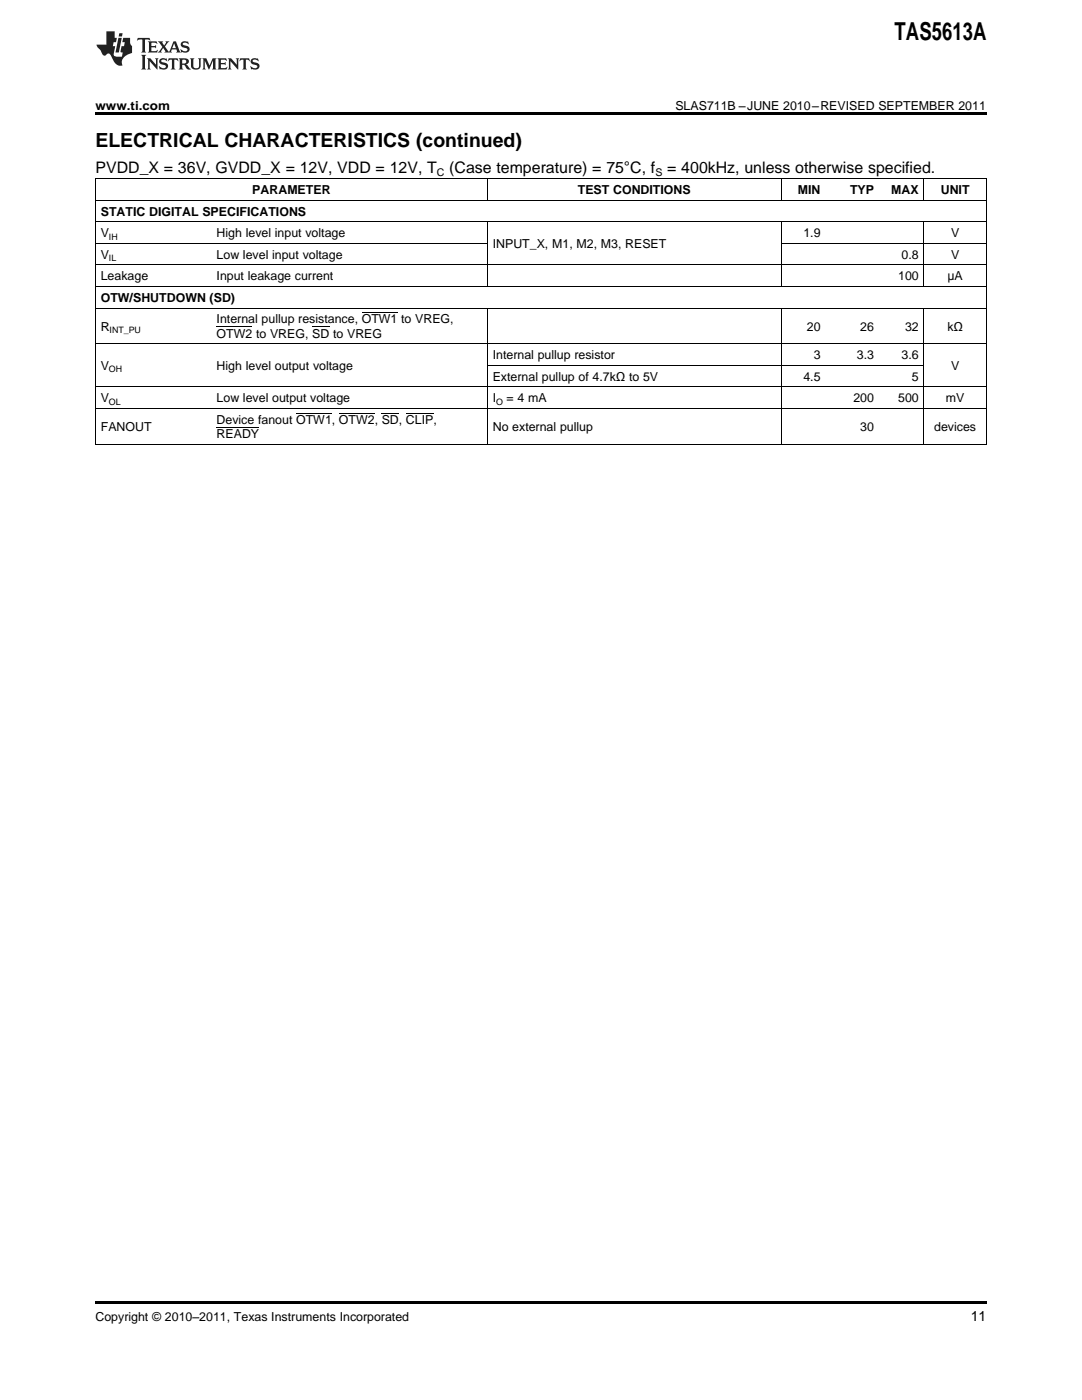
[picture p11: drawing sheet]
<svg xmlns="http://www.w3.org/2000/svg" width="216mm" height="279mm" viewBox="0 0 216 279" stroke-linecap="round" stroke-linejoin="round" font-family="sans-serif">
<defs><g id="words">
<text font-size="4.9" x="178.5" y="7.9">TAS5613A</text>
<text font-size="3.9" x="19" y="29.3">ELECTRICAL CHARACTERISTICS (continued)</text>
<g font-size="3.2">
<text x="19" y="34.4">PVDD_X = 36V, GVDD_X = 12V, VDD = 12V, T</text>
<text x="89.6" y="34.4">(Case temperature) = 75°C, f</text>
<text x="133.1" y="34.4">= 400kHz, unless otherwise specified.</text>
</g>
<text font-size="2.8" x="193.7" y="263.6">11</text>
<g font-size="2.5">
<text x="19" y="21.9">www.ti.com</text>
<text x="134.8" y="21.9">SLAS711B –JUNE 2010–REVISED SEPTEMBER 2011</text>
<text x="50.3" y="38.7">PARAMETER</text>
<text x="115.3" y="38.7">TEST CONDITIONS</text>
<text x="159.2" y="38.7">MIN</text>
<text x="169.6" y="38.7">TYP</text>
<text x="177.8" y="38.7">MAX</text>
<text x="187.7" y="38.7">UNIT</text>
<text x="20.1" y="43">STATIC DIGITAL SPECIFICATIONS</text>
<text x="20.1" y="47.3">V</text>
<text x="43.2" y="47.3">High level input voltage</text>
<text x="160.3" y="47.3">1.9</text>
<text x="189.8" y="47.3">V</text>
<text x="20.1" y="51.6">V</text>
<text x="43.2" y="51.6">Low level input voltage</text>
<text x="98.3" y="49.5">INPUT_X, M1, M2, M3, RESET</text>
<text x="179.9" y="51.6">0.8</text>
<text x="189.8" y="51.6">V</text>
<text x="20.1" y="56">Leakage</text>
<text x="43.2" y="56">Input leakage current</text>
<text x="179.2" y="56">100</text>
<text x="189.1" y="56">μA</text>
<text x="20.1" y="60.3">OTW/SHUTDOWN (SD)</text>
<text x="20.1" y="66">R</text>
<text x="43.2" y="64.6">Internal pullup resistance, OTW1 to VREG,</text>
<text x="161" y="66">20</text>
<text x="171.7" y="66">26</text>
<text x="180.6" y="66">32</text>
<text x="189.1" y="66">kΩ</text>
<text x="43.2" y="67.4">OTW2 to VREG, SD to VREG</text>
<text x="98.3" y="71.7">Internal pullup resistor</text>
<text x="162.4" y="71.7">3</text>
<text x="171" y="71.7">3.3</text>
<text x="179.9" y="71.7">3.6</text>
<text x="20.1" y="73.8">V</text>
<text x="43.2" y="73.8">High level output voltage</text>
<text x="98.3" y="76">External pullup of 4.7kΩ to 5V</text>
<text x="160.3" y="76">4.5</text>
<text x="182" y="76">5</text>
<text x="189.8" y="73.8">V</text>
<text x="20.1" y="80.3">V</text>
<text x="43.2" y="80.3">Low level output voltage</text>
<text x="98.3" y="80.3">I</text>
<text x="101.1" y="80.3">= 4 mA</text>
<text x="170.3" y="80.3">200</text>
<text x="179.2" y="80.3">500</text>
<text x="188.7" y="80.3">mV</text>
<text x="20.1" y="86">FANOUT</text>
<text x="43.2" y="84.6">Device fanout OTW1, OTW2, SD, CLIP,</text>
<text x="43.2" y="87.4">READY</text>
<text x="98.3" y="86">No external pullup</text>
<text x="171.7" y="86">30</text>
<text x="186.4" y="86">devices</text>
<text x="19" y="263.6">Copyright © 2010–2011, Texas Instruments Incorporated</text>
</g>
<g font-size="2.1">
<text x="87.2" y="35.1">C</text>
<text x="130.8" y="35.1">S</text>
</g>
<g font-size="1.8">
<text x="21.7" y="47.8">IH</text>
<text x="21.7" y="52.1">IL</text>
<text x="21.9" y="66.5">INT_PU</text>
<text x="21.7" y="74.3">OH</text>
<text x="21.7" y="80.8">OL</text>
<text x="99" y="80.8">O</text>
</g>
</g></defs>
<g fill="#231f20">
<path d="M27.5 7.6l-.1 .5 .4-.2h.6v.1v2.1l-.2 .4h1l-.3-.4v-2.1l.1-.1h.5l.5 .2-.2-.5zM29.5 8.3l.2 .3v1.5l-.2 .4h1.8l.2-.6a1.04 1.04 0 0 1-1.3 .2v-.7h.6l.3 .2v-.6l-.3 .2h-.6v-.6l.8-.1 .4 .3-.2-.5zM31.5 8.3l.9 1.1-.9 1.1h.8l-.2-.2 .5-.7 .4 .7-.2 .2h1.5l-.1-.2 .1-.4h.9l.1 .4-.2 .2h1l-.3-.3-.7-1.9h-.5l-.9 2-.8-1 .9-1h-.8l.1 .3-.3 .5-.4-.6 .2-.2zM34.7 8.6l.4 1h-.7zM36.3 8.4a.63 .63 0 0 0-.2 .7 .63 .63 0 0 0 .6 .4l.6 .2 .1 .2a.75 .75 0 0 1-.7 .4 .75 .75 0 0 1-.6-.5l.1 .7 .1-.1a1.11 1.11 0 0 0 1.5-.6 1.13 1.13 0 0 0-1.2-.8l-.1-.4a1.04 1.04 0 0 1 1.2 .2l-.2-.5-.1 .1-.5-.2zM28.2 10.9l.2 .4v2.2l-.2 .4h1l-.3-.4v-2.2l.3-.4zM29.3 11.6l.3 .4v1.5l-.3 .4h.8l-.2-.4v-1.3l1.5 1.7v-1.9l.2-.4h-.7l.2 .4v.9l-1.1-1.3zM32 11.8a.62 .62 0 0 0-.2 .7 .62 .62 0 0 0 .6 .4l.6 .1 .1 .3a.76 .76 0 0 1-.7 .3 .76 .76 0 0 1-.6-.4l.1 .7 .1-.1a1.11 1.11 0 0 0 1.5-.6 1.13 1.13 0 0 0-1.2-.8l-.1-.4a1.04 1.04 0 0 1 1.2 .2l-.2-.6-.1 .1-.5-.1zM33.7 11.6l-.2 .6a.61 .61 0 0 1 .8-.3v1.6l-.2 .4h.9l-.2-.4v-1.6a.63 .63 0 0 1 .8 .3l-.2-.6zM35.6 11.6l.3 .4v1.5l-.3 .4h1l-.2-.2v-.8l.5 .2a.76 .76 0 0 0 1.2 .7l-1-1a.58 .58 0 0 0 .6-.5 .58 .58 0 0 0-.5-.6zM36.4 11.9h.1a.45 .45 0 0 1 .5 .1 .45 .45 0 0 1 .1 .5l-.7 .2zM37.9 11.6l.2 .2a2.17 2.17 0 0 0 .3 1.9 .99 .99 0 0 0 1.6-.6v-1.1l.2-.4h-.7l.2 .2a1.92 1.92 0 0 1-.2 1.8 .6 .6 0 0 1-.9-.5v-1.1l.2-.4zM40.4 11.6l.2 .4v1.5l-.2 .4h.7l-.2-.4v-1.4l.8 1.8 .8-1.8v1.4l-.2 .4h.9l-.2-.4v-1.5l.2-.4h-.8l-.6 1.5-.6-1.5zM43.4 11.6l.2 .4v1.5l-.2 .4h1.8l.2-.6a1.04 1.04 0 0 1-1.3 .1v-.6h.5l.4 .2v-.6l-.4 .2h-.5v-.7h.8l.3 .3-.1-.6zM45.5 11.6l.2 .4v1.5l-.2 .4h.7l-.2-.4v-1.3l1.5 1.7v-1.9l.2-.4h-.7l.2 .4v.9l-1.1-1.3zM47.9 11.6l-.1 .6a.61 .61 0 0 1 .8-.3v1.6l-.3 .4h1l-.3-.4 .1-1.6a.63 .63 0 0 1 .7 .3l-.1-.6zM50.2 11.8a.62 .62 0 0 0-.2 .7 .62 .62 0 0 0 .6 .4l.6 .1 .2 .3a.76 .76 0 0 1-.8 .3 .76 .76 0 0 1-.6-.4l.1 .7 .2-.1a1.11 1.11 0 0 0 1.5-.6 1.13 1.13 0 0 0-1.3-.8l-.1-.4a1.04 1.04 0 0 1 1.2 .2l-.1-.6-.2 .1-.5-.1z"/>
<path d="M21.2 6.3v2.6h-1.9l.1 .4 .7 .9a.91 .91 0 0 0 1 .8 .56 .56 0 0 1 .5-.3 .56 .56 0 0 1 .5 .3l.4 .8a1.53 1.53 0 0 0 1.9 1.2 1.54 1.54 0 0 1 1-2.1l.9-.3v-1.4a1.52 1.52 0 0 1-.3-1.6h-1.4l-.2 .8h.5l-.2 .8h-.4l-.2 1v.2l.4 .1-.2 .8a1.93 1.93 0 0 1-1.6-.3l.3-1.8h-.5l.2-.8h.4l.2-.8h-.4v-1.3zM23.6 7.6l-.6 2.9h.7l.6-2.9zM23.8 6.6l-.1 .7h.6l.2-.7z"/>
</g>
<path d="M19 22.5h177.8v.5h-177.8zM19 259.7h177.8v.5h-177.8z" fill="#000"/>
<g fill="none" stroke="#000" stroke-width=".2">
<path d="M19 40h177.8M19 35.6h177.8M19.1 35.7v53M97.2 35.7v4.3M155.9 35.7v4.3M184.3 35.7v4.3M196.8 35.7v53M19 57.2h177.8M19 52.9h177.8M19 48.6h78.3M19 44.3h177.8M97.2 44.3v12.9"/>
<path d="M155.9 44.3v12.9M155.9 48.6h40.9M184.3 44.3v12.9M19 77.2h177.8M19 68.6h177.8M19 61.5h177.8M43.2 65.2h7.1M62.3 65.2h3.4M72.2 62.4h7.1M97.2 61.5v27.2M97.3 72.9h87.1M155.9 61.5v27.2"/>
<path d="M184.3 61.5v27.2M19 88.6h177.8M19 81.5h177.8M43.2 85.3h8.5M59.1 82.4h7.1M67.6 82.4h7.2M76.2 82.4h3.4M81 82.4h5.5"/>
</g>
<use href="#words"/>
</svg>
